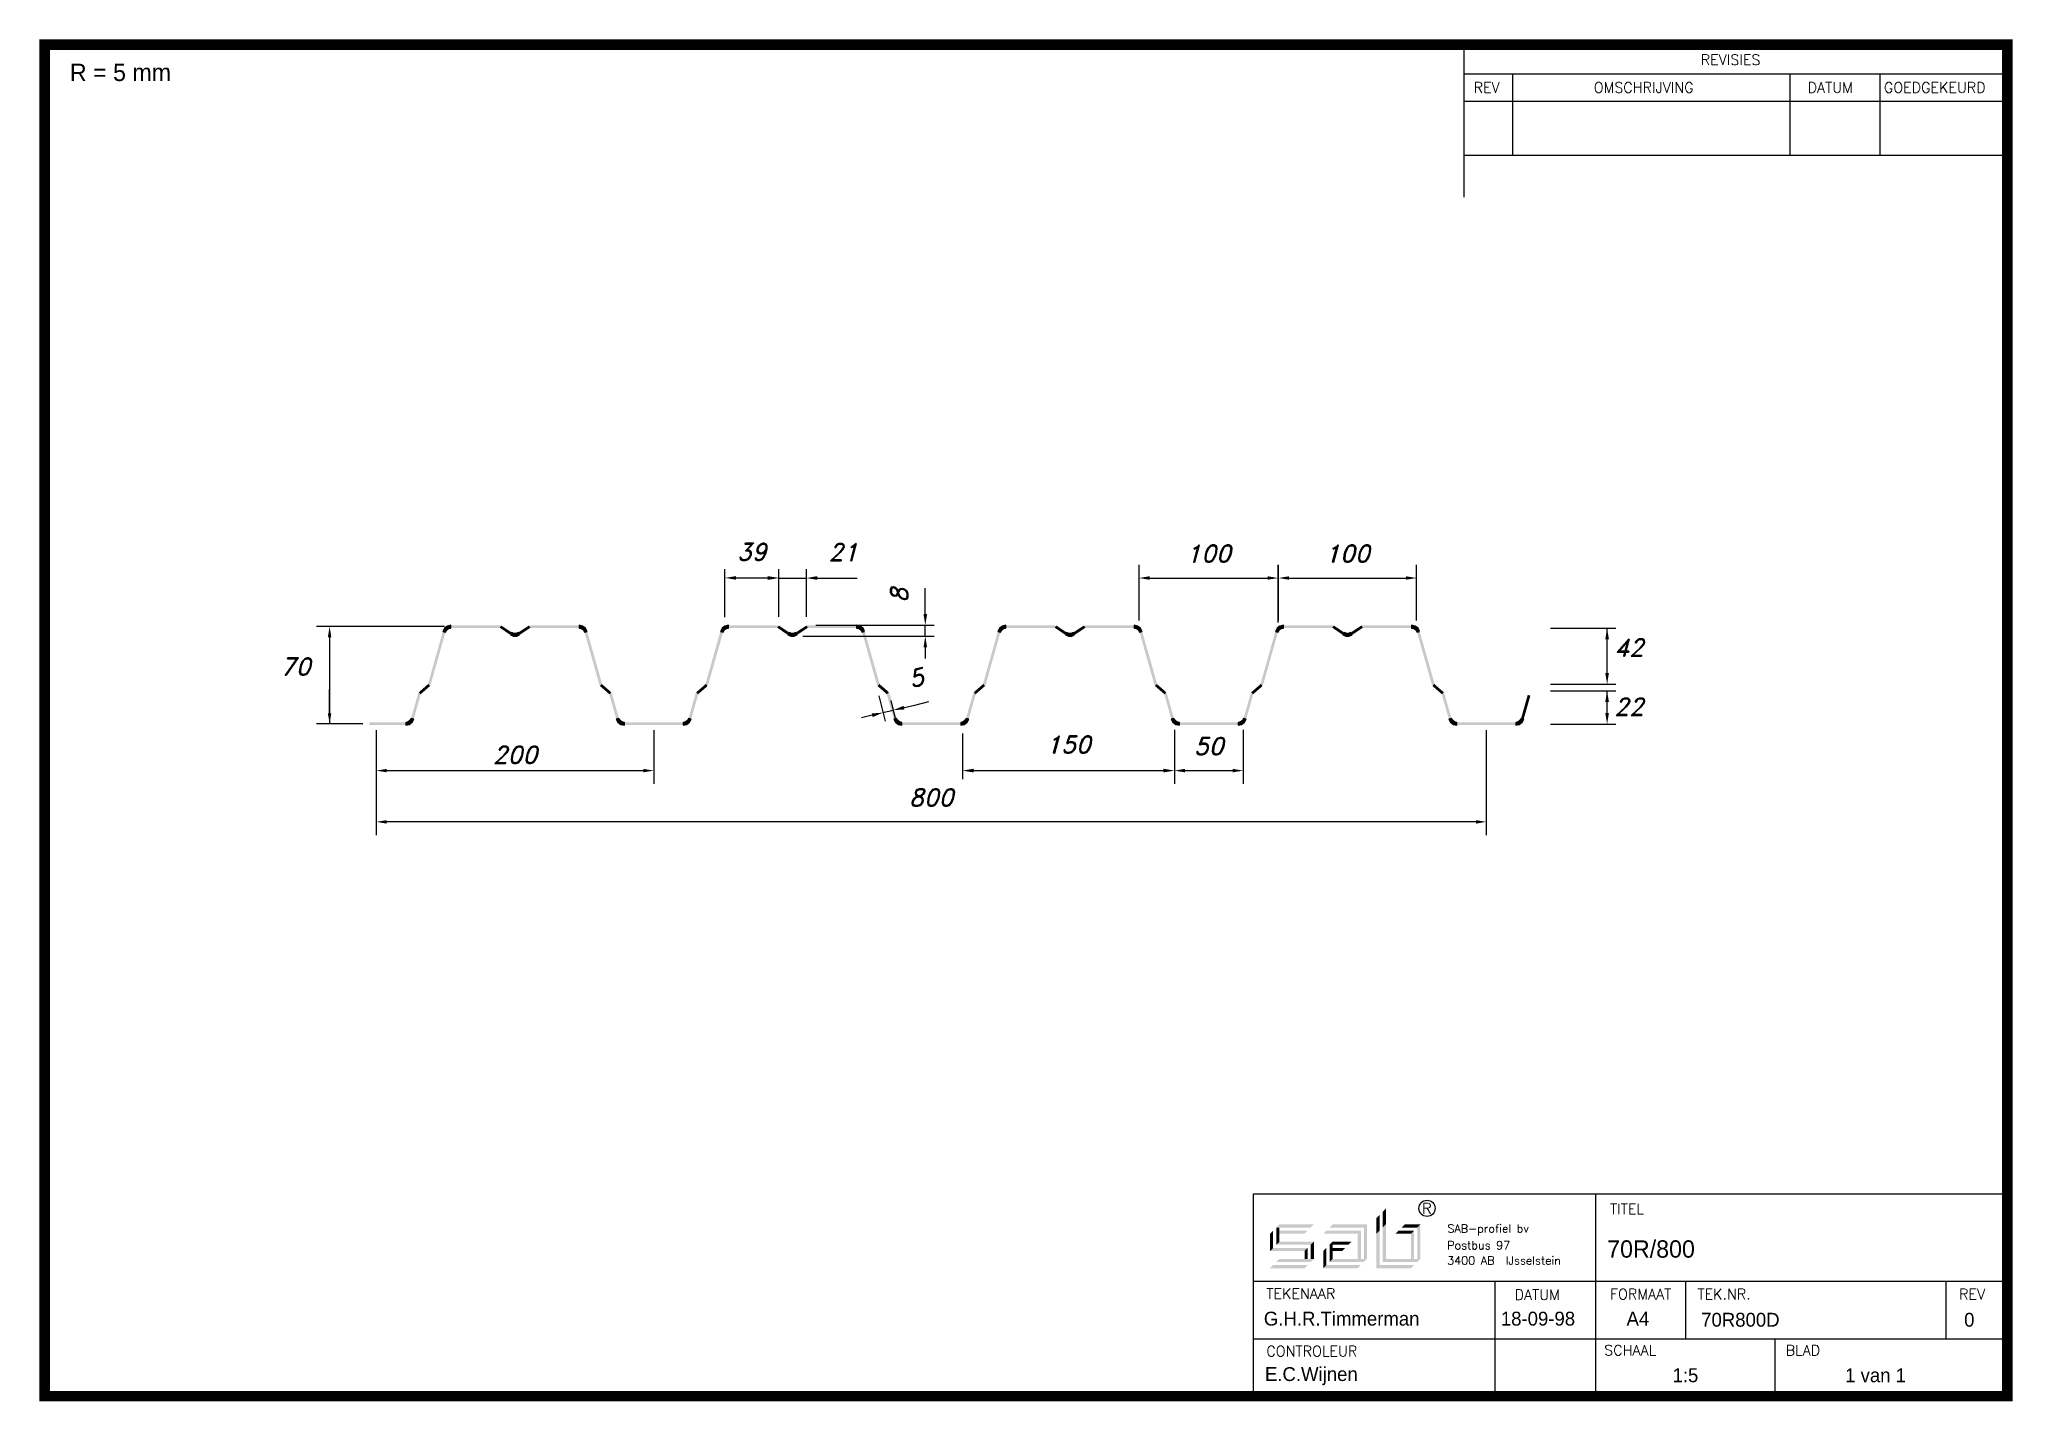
# Model space of a CAD drawing. Extents: x 34 to 1456, y 49 to 1031.
import ezdxf
from ezdxf.enums import TextEntityAlignment as Align

# ---------------------------------------------------------------- set-up
doc = ezdxf.new("R2010")
doc.units = 0
doc.header["$MEASUREMENT"] = 0
doc.layers.get('0').update_dxf_attribs({"linetype": 'CONTINUOUS'})
doc.layers.get('DEFPOINTS').update_dxf_attribs({"linetype": 'CONTINUOUS'})
for name, color, linetype in [('1', 7, 'CONTINUOUS'), ('KADER', 7, 'CONTINUOUS'), ('TEKENING', 7, 'CONTINUOUS')]:
    doc.layers.add(name, color=color, linetype=linetype)
doc.styles.add('ADESK2', font='romans')
doc.styles.add('ROMAND', font='romand')
doc.styles.add('ROMANS', font='romans', dxfattribs={"height": 4})
doc.styles.get("Standard").update_dxf_attribs({"font": 'unvr56w.ttf'})

msp = doc.modelspace()

# ---------------------------------------------------------------- texts
at = {"color": 0, "linetype": 'BYBLOCK', "style": 'ROMAND', "oblique": 15}
for s, p in [('39', (547.2, 655.4)), ('21', (613.1, 655.3)), ('150', (775.4, 516.5))]:
    msp.add_text(s, height=12.5, dxfattribs=at).set_placement(p, align=Align.CENTER)
at = {"color": 7, "linetype": 'CONTINUOUS', "style": 'ROMAND', "oblique": 15}
for s, p in [('100', (876.4, 654.2)), ('100', (976.5, 654.2)), ('42', (1179.3, 586.5)), ('50', (876.5, 515.4)), ('800', (676.5, 478.4))]:
    msp.add_text(s, height=12.5, dxfattribs=at).set_placement(p, align=Align.CENTER)
at = {"color": 0, "linetype": 'BYBLOCK', "style": 'ROMAND', "oblique": 15}
for s, rotation, p in [('8', 90, (659.7, 630.4)), ('5', 13.5254, (667.1, 564.8))]:
    msp.add_text(s, height=12.5, rotation=rotation, dxfattribs=at).set_placement(p, align=Align.CENTER)
at = {"style": 'ROMAND', "oblique": 15}
msp.add_text('70', height=12.5, dxfattribs=at).set_placement((218.5, 572.8), align=Align.CENTER)
at = {"color": 7, "linetype": 'CONTINUOUS', "style": 'ROMAND', "oblique": 15}
msp.add_text('22', height=12.5, dxfattribs=at).set_placement((1179.3, 550.1), align=Align.MIDDLE)
at = {"style": 'ROMAND', "oblique": 15}
msp.add_text('200', height=12.5, dxfattribs=at).set_placement((376.5, 515.4), align=Align.MIDDLE)

# ---------------------------------------------------------------- blocks, each defined once
blk = doc.blocks.new('A$C1F8A05FD')
blk.add_text('R = 5 mm', height=12.5).set_placement((1.8, 5.3))
blk = doc.blocks.new('SABKADER')
for p, q in [((150.23, 42.44), (258.89, 42.44)), ((150.23, 13.24), (150.23, 42.44)), ((199.58, 13.24), (199.58, 42.44)), ((150.23, 29.84), (258.89, 29.84)), ((185, 29.84), (185, 13.24)), ((212.57, 21.54), (212.57, 29.84)), ((250.08, 21.54), (250.08, 29.84)), ((150.23, 21.54), (196.59, 21.54)), ((196.59, 21.54), (258.89, 21.54))]:
    blk.add_line(p, q)
at = {"const_width": 1.5}
blk.add_lwpolyline([(-24.02, 208.07), (-24.02, 13.24), (-6.02, 13.24), (258.89, 13.24), (258.89, 208.07), (-6.02, 208.07)], close=True, dxfattribs=at)
for points in [[(180.56, 208.07), (180.56, 186.08)], [(180.56, 203.85), (258.89, 203.85)], [(187.56, 203.85), (187.56, 192.08)], [(227.56, 203.85), (227.56, 192.08)], [(240.56, 192.08), (240.56, 203.85)], [(258.89, 199.85), (180.56, 199.85)], [(258.89, 192.08), (180.56, 192.08)], [(225.4, 13.24), (225.4, 21.54)]]:
    blk.add_lwpolyline(points)
at = {"layer": 'KADER', "color": 7, "linetype": 'CONTINUOUS'}
for points in [[(168.86, 37.56), (168.86, 39.82), (169.31, 38.01), (169.31, 40.27)], [(168.86, 37.56), (168.86, 39.82), (169.31, 38.01), (169.31, 40.27)], [(152.61, 34.18), (153.06, 34.63), (152.61, 36.66), (153.06, 37.11)], [(152.61, 34.18), (153.06, 34.63), (152.61, 36.66), (153.06, 37.11)], [(153.51, 37.56), (153.97, 38.01), (158.48, 37.56), (158.93, 38.01)], [(153.51, 37.56), (153.97, 38.01), (158.48, 37.56), (158.93, 38.01)], [(153.51, 37.56), (153.97, 38.01), (158.48, 37.56), (158.93, 38.01)], [(153.51, 37.56), (153.97, 38.01), (158.48, 37.56), (158.93, 38.01)], [(153.51, 37.56), (153.97, 37.56), (153.51, 35.08), (153.97, 35.53)], [(153.51, 37.56), (153.97, 37.56), (153.51, 35.08), (153.97, 35.53)], [(153.97, 37.11), (158.03, 37.11), (153.97, 36.66), (157.58, 36.66)], [(153.97, 37.11), (158.03, 37.11), (153.97, 36.66), (157.58, 36.66)], [(160.28, 36.66), (160.73, 37.11), (165.25, 36.66), (165.7, 37.11)], [(160.28, 36.66), (160.73, 37.11), (165.25, 36.66), (165.7, 37.11)], [(161.19, 37.56), (161.64, 38.01), (166.15, 37.56), (166.6, 38.01)], [(161.19, 37.56), (161.64, 38.01), (166.15, 37.56), (166.6, 38.01)], [(165.7, 37.11), (165.7, 33.05), (165.25, 36.66), (165.25, 33.05)], [(165.7, 37.11), (165.7, 33.05), (165.25, 36.66), (165.25, 33.05)], [(166.6, 38.01), (166.6, 33.05), (166.15, 37.56), (166.15, 33.05)], [(166.6, 38.01), (166.6, 33.05), (166.15, 37.56), (166.15, 33.05)], [(167.95, 36.66), (167.95, 38.92), (168.4, 37.11), (168.4, 39.37)], [(167.95, 36.66), (167.95, 38.92), (168.4, 37.11), (168.4, 39.37)], [(167.95, 31.7), (168.4, 32.15), (167.95, 36.66), (168.4, 37.11)], [(167.95, 31.7), (168.4, 32.15), (167.95, 36.66), (168.4, 37.11)], [(168.86, 32.6), (169.31, 33.05), (168.86, 37.56), (169.31, 38.01)], [(168.86, 32.6), (169.31, 33.05), (168.86, 37.56), (169.31, 38.01)], [(173.37, 37.11), (171.11, 37.11), (172.92, 36.66), (170.66, 36.66)], [(173.37, 37.11), (171.11, 37.11), (172.92, 36.66), (170.66, 36.66)], [(174.27, 38.01), (172.01, 38.01), (173.82, 37.56), (171.56, 37.56)], [(174.27, 38.01), (172.01, 38.01), (173.82, 37.56), (171.56, 37.56)], [(173.37, 37.11), (173.37, 33.05), (172.92, 36.66), (172.92, 33.05)], [(173.37, 37.11), (173.37, 33.05), (172.92, 36.66), (172.92, 33.05)], [(174.27, 38.01), (174.27, 33.05), (173.82, 37.56), (173.82, 33.05)], [(174.27, 38.01), (174.27, 33.05), (173.82, 37.56), (173.82, 33.05)], [(152.61, 34.18), (153.06, 34.63), (157.58, 34.18), (158.03, 34.63)], [(152.61, 34.18), (153.06, 34.63), (157.58, 34.18), (158.03, 34.63)], [(153.51, 35.08), (153.97, 35.53), (158.48, 35.08), (158.93, 35.53)], [(153.51, 35.08), (153.97, 35.53), (158.48, 35.08), (158.93, 35.53)], [(157.58, 34.18), (158.03, 34.63), (157.58, 33.05), (158.03, 33.05)], [(157.58, 34.18), (158.03, 34.63), (157.58, 33.05), (158.03, 33.05)], [(158.93, 35.53), (158.48, 35.08), (158.93, 33.05), (158.48, 33.05)], [(158.93, 35.53), (158.48, 35.08), (158.93, 33.05), (158.48, 33.05)], [(160.28, 31.7), (160.28, 34.18), (160.73, 32.15), (160.73, 34.63)], [(160.28, 31.7), (160.28, 34.18), (160.73, 32.15), (160.73, 34.63)], [(161.64, 33.05), (161.64, 35.53), (161.19, 32.6), (161.19, 35.08)], [(161.64, 33.05), (161.64, 35.53), (161.19, 32.6), (161.19, 35.08)], [(161.64, 35.53), (164.34, 35.53), (161.64, 35.08), (163.89, 35.08)], [(161.64, 35.53), (164.34, 35.53), (161.64, 35.08), (163.89, 35.08)], [(161.64, 34.63), (163.44, 34.63), (161.64, 34.18), (162.99, 34.18)], [(161.64, 34.63), (163.44, 34.63), (161.64, 34.18), (162.99, 34.18)], [(152.61, 31.7), (153.06, 32.15), (157.58, 31.7), (158.03, 32.15)], [(152.61, 31.7), (153.06, 32.15), (157.58, 31.7), (158.03, 32.15)], [(153.51, 32.6), (153.97, 33.05), (158.48, 32.6), (158.93, 33.05)], [(153.51, 32.6), (153.97, 33.05), (158.48, 32.6), (158.93, 33.05)], [(160.28, 31.7), (160.73, 32.15), (165.25, 31.7), (165.7, 32.15)], [(160.28, 31.7), (160.73, 32.15), (165.25, 31.7), (165.7, 32.15)], [(161.19, 32.6), (161.64, 33.05), (166.15, 32.6), (166.6, 33.05)], [(161.19, 32.6), (161.64, 33.05), (166.15, 32.6), (166.6, 33.05)], [(167.95, 31.7), (168.4, 32.15), (172.92, 31.7), (173.37, 32.15)], [(167.95, 31.7), (168.4, 32.15), (172.92, 31.7), (173.37, 32.15)], [(169.31, 33.05), (174.27, 33.05), (168.86, 32.6), (173.82, 32.6)], [(169.31, 33.05), (174.27, 33.05), (168.86, 32.6), (173.82, 32.6)]]:
    blk.add_solid(points, dxfattribs=at)
at = {"layer": 'TEKENING', "linetype": 'CONTINUOUS'}
blk.add_circle((175.24, 40.33), 1.16, dxfattribs=at)
blk.add_circle((175.24, 40.33), 1.16, dxfattribs=at)
at = {"style": 'ADESK2'}
for s, height, p in [('REVISIES', 1.507, (214.7, 205.14)), ('REV', 1.507, (181.97, 201.14)), ('OMSCHRIJVING', 1.5069, (199.27, 201.14)), ('DATUM', 1.507, (230.1, 201.14)), ('GOEDGEKEURD', 1.5069, (241.1, 201.14)), ('TITEL', 1.507, (201.61, 39.47)), ('TEKENAAR', 1.507, (152.08, 27.29)), ('DATUM', 1.507, (187.86, 27.14)), ('FORMAAT', 1.507, (201.61, 27.2)), ('TEK.NR.', 1.507, (214.22, 27.2)), ('REV', 1.507, (251.94, 27.2)), ('CONTROLEUR', 1.507, (152.08, 18.99)), ('SCHAAL', 1.507, (200.79, 19.12)), ('BLAD', 1.507, (226.94, 19.12))]:
    blk.add_text(s, height=height, dxfattribs=at).set_placement(p)
at = {"linetype": 'CONTINUOUS'}
for s, height, style, p in [('R', 1.54, 'ROMAND', (174.54, 39.55)), ('R', 1.54, 'ROMAND', (174.54, 39.55)), ('SAB-profiel bv', 1.1764, 'ROMAND', (178.18, 36.83)), ('SAB-profiel bv', 1.1764, 'ROMAND', (178.18, 36.83)), ('Postbus 97', 1.176, 'ROMANS', (178.15, 34.42)), ('Postbus 97', 1.176, 'ROMANS', (178.15, 34.42)), ('3400 AB  IJsselstein', 1.1764, 'ROMANS', (178.15, 32.22)), ('3400 AB  IJsselstein', 1.1764, 'ROMANS', (178.15, 32.22))]:
    blk.add_text(s, height=height, dxfattribs=dict(at, style=style)).set_placement(p)
for tag, p, height in [('TITEL', (201.21, 33.22), 2.5), ('DATUM', (185.88, 23.43), 2), ('TEK.NR.', (214.76, 23.27), 2)]:
    blk.add_attdef(tag, p, '', height=height)
at = {"flags": 8}
for tag, p in [('TEKENAAR', (151.72, 23.43)), ('FORMAAT', (204, 23.43)), ('REV', (252.66, 23.27)), ('CONTROLEUR', (151.88, 15.44)), ('SCHAAL', (210.63, 15.27)), ('BLAD', (235.51, 15.27))]:
    blk.add_attdef(tag, p, '', height=2, dxfattribs=at)

# ---------------------------------------------------------------- linework, layer by layer
at = {"color": 0, "linetype": 'BYBLOCK'}
for p, q in [((527.8, 614.5), (527.8, 649.1)), ((535.8, 642.9), (558.6, 642.9)), ((558.6, 642.8), (550.6, 642.8)), ((566.6, 614.9), (566.6, 649.1)), ((566.6, 614.9), (566.6, 649.1)), ((566.6, 642.8), (586.5, 642.8)), ((586.5, 614.9), (586.5, 649.1)), ((594.5, 642.8), (602.5, 642.8)), ((602.5, 642.8), (623.1, 642.8)), ((672.2, 624.8), (672.2, 635.4)), ((672.2, 616.8), (672.2, 624.8)), ((583.9, 600.9), (678.5, 600.9)), ((593.3, 608.8), (678.5, 608.8)), ((672.2, 600.9), (672.2, 608.8)), ((672.2, 592.9), (672.2, 584.9)), ((638.8, 557.8), (643.2, 539.7)), ((634, 543.9), (626.2, 542.1)), ((641.7, 545.8), (649.1, 547.6)), ((647.4, 554.5), (650.5, 541.5)), ((656.9, 549.4), (664.6, 551.3)), ((664.6, 551.3), (674.8, 553.8)), ((699, 530.8), (699, 497.8)), ((851.8, 531.9), (851.8, 497.8)), ((707, 504), (843.8, 504))]:
    msp.add_line(p, q, dxfattribs=at)
at = {"color": 7, "linetype": 'CONTINUOUS'}
for p, q in [((826.3, 612.2), (826.3, 652.3)), ((833.8, 642.8), (918.9, 642.8)), ((926.5, 610.8), (926.5, 652.3)), ((926.8, 612.2), (926.8, 652.3)), ((934.3, 642.8), (1018.7, 642.8)), ((1026.3, 612.2), (1026.3, 652.3)), ((1122.7, 606.7), (1169.9, 606.7)), ((1163.6, 574.3), (1163.6, 606.7)), ((1122.7, 566.3), (1169.9, 566.3)), ((1122.7, 561.5), (1169.9, 561.5)), ((1163.6, 545.6), (1163.6, 561.5)), ((851.8, 533.4), (851.8, 494.6)), ((901.3, 533.4), (901.3, 494.6)), ((1076.5, 533.1), (1076.5, 457.6)), ((1122.7, 537.6), (1169.9, 537.6)), ((859.3, 504), (893.7, 504)), ((1069, 467.1), (284.1, 467.1))]:
    msp.add_line(p, q, dxfattribs=at)
for p, q in [((325.6, 607.8), (233.4, 607.8)), ((242.9, 600.2), (242.9, 537.8)), ((242.9, 545.3), (242.9, 562.4)), ((266.8, 537.8), (233.4, 537.8)), ((276.5, 533.1), (276.5, 494.6)), ((276.5, 528.3), (276.5, 457.6)), ((476.5, 533.1), (476.5, 494.6)), ((284.1, 504), (469, 504))]:
    msp.add_line(p, q)
for p in [(1163.6, 566.3), (1163.6, 537.6)]:
    msp.add_point(p, dxfattribs=at)
at = {"color": 0, "linetype": 'BYBLOCK'}
for points in [[(535.8, 644.2), (535.8, 641.6), (527.8, 642.9)], [(558.6, 644.2), (558.6, 641.5), (566.6, 642.8)], [(558.6, 644.2), (558.6, 641.6), (566.6, 642.9)], [(594.5, 644.2), (594.5, 641.5), (586.5, 642.8)], [(670.9, 616.8), (673.5, 616.8), (672.2, 608.8)], [(670.9, 592.9), (673.5, 592.9), (672.2, 600.9)], [(633.6, 545.2), (634.3, 542.6), (641.7, 545.8)], [(656.5, 550.7), (657.2, 548.1), (649.1, 547.6)], [(707, 505.4), (707, 502.7), (699, 504)], [(843.8, 505.4), (843.8, 502.7), (851.8, 504)]]:
    msp.add_solid(points, dxfattribs=at)
at = {"color": 7, "linetype": 'CONTINUOUS'}
for points in [[(833.8, 644.1), (833.8, 641.6), (826.3, 642.8)], [(918.9, 644.1), (918.9, 641.6), (926.5, 642.8)], [(934.3, 644.1), (934.3, 641.6), (926.8, 642.8)], [(1018.7, 644.1), (1018.7, 641.6), (1026.3, 642.8)], [(713.7, 566.1), (724.5, 604.4), (715.6, 565.5), (726.4, 603.9)], [(724.5, 604.4), (726.4, 603.9), (725.7, 606.7), (727.3, 605.4)], [(727.3, 605.4), (725.7, 606.7), (728.6, 606.4), (727.8, 608.2)], [(725.7, 606.7), (727.3, 605.4), (727.3, 605.4), (725.7, 606.7)], [(727.8, 608.2), (728.6, 606.4), (730.3, 608.8), (730.3, 606.8)], [(728.6, 606.4), (727.8, 608.2), (727.8, 608.2), (728.6, 606.4)], [(730.3, 608.8), (766, 608.8), (730.3, 606.8), (766, 606.8)], [(766.6, 608.6), (774.3, 603.5), (765.5, 607), (773.2, 601.8)], [(773.2, 601.8), (774.3, 603.5), (775.3, 600.9), (775.7, 602.9)], [(775.7, 602.9), (775.3, 600.9), (777.3, 602.9), (777.7, 600.9)], [(775.3, 600.9), (775.7, 602.9), (775.7, 602.9), (775.3, 600.9)], [(777.3, 602.9), (777.7, 600.9), (778.7, 603.5), (779.8, 601.8)], [(777.3, 602.9), (777.7, 600.9), (777.3, 602.9), (777.7, 600.9)], [(787.6, 607), (779.8, 601.8), (786.5, 608.6), (778.7, 603.5)], [(822.7, 606.8), (787, 606.8), (822.7, 608.8), (787, 608.8)], [(822.7, 608.8), (822.7, 606.8), (825.2, 608.2), (824.4, 606.4)], [(824.4, 606.4), (825.2, 608.2), (825.8, 605.4), (827.3, 606.7)], [(825.2, 608.2), (824.4, 606.4), (824.4, 606.4), (825.2, 608.2)], [(825.8, 605.4), (827.3, 606.7), (825.8, 605.4), (827.3, 606.7)], [(825.8, 605.4), (827.3, 606.7), (826.6, 603.9), (828.5, 604.4)], [(837.4, 565.5), (826.6, 603.9), (839.4, 566.1), (828.5, 604.4)], [(913.7, 566.1), (924.5, 604.4), (915.6, 565.5), (926.4, 603.9)], [(924.5, 604.4), (926.4, 603.9), (925.7, 606.7), (927.3, 605.4)], [(927.3, 605.4), (925.7, 606.7), (928.6, 606.4), (927.8, 608.2)], [(925.7, 606.7), (927.3, 605.4), (927.3, 605.4), (925.7, 606.7)], [(927.8, 608.2), (928.6, 606.4), (930.3, 608.8), (930.3, 606.8)], [(928.6, 606.4), (927.8, 608.2), (927.8, 608.2), (928.6, 606.4)], [(930.3, 608.8), (966, 608.8), (930.3, 606.8), (966, 606.8)], [(966.6, 608.6), (974.3, 603.5), (965.5, 607), (973.2, 601.8)], [(973.2, 601.8), (974.3, 603.5), (975.3, 600.9), (975.7, 602.9)], [(975.3, 600.9), (975.7, 602.9), (975.7, 602.9), (975.3, 600.9)], [(975.7, 602.9), (975.3, 600.9), (977.3, 602.9), (977.7, 600.9)], [(977.3, 602.9), (977.7, 600.9), (978.7, 603.5), (979.8, 601.8)], [(977.3, 602.9), (977.7, 600.9), (977.3, 602.9), (977.7, 600.9)], [(987.6, 607), (979.8, 601.8), (986.5, 608.6), (978.7, 603.5)], [(1022.7, 606.8), (987, 606.8), (1022.7, 608.8), (987, 608.8)], [(1022.7, 608.8), (1022.7, 606.8), (1025.2, 608.2), (1024.4, 606.4)], [(1024.4, 606.4), (1025.2, 608.2), (1025.8, 605.4), (1027.3, 606.7)], [(1025.2, 608.2), (1024.4, 606.4), (1024.4, 606.4), (1025.2, 608.2)], [(1025.8, 605.4), (1027.3, 606.7), (1026.6, 603.9), (1028.5, 604.4)], [(1025.8, 605.4), (1027.3, 606.7), (1025.8, 605.4), (1027.3, 606.7)], [(1037.4, 565.5), (1026.6, 603.9), (1039.4, 566.1), (1028.5, 604.4)], [(1162.3, 598.7), (1164.9, 598.7), (1163.6, 606.7)], [(1162.3, 574.3), (1164.9, 574.3), (1163.6, 566.3)], [(649.5, 541.2), (644.3, 559.5), (651.5, 541.7), (646.3, 560.1)], [(701.6, 541.7), (706.8, 560.1), (703.5, 541.2), (708.7, 559.5)], [(707.1, 560.5), (714, 566.5), (708.4, 559), (715.3, 565)], [(844.6, 559), (837.7, 565), (845.9, 560.5), (839, 566.5)], [(849.5, 541.2), (844.3, 559.5), (851.4, 541.7), (846.2, 560.1)], [(901.6, 541.7), (906.8, 560.1), (903.5, 541.2), (908.7, 559.5)], [(907.1, 560.5), (914, 566.5), (908.4, 559), (915.3, 565)], [(1044.6, 559), (1037.7, 565), (1045.9, 560.5), (1039, 566.5)], [(1049.5, 541.2), (1044.3, 559.5), (1051.4, 541.7), (1046.2, 560.1)], [(1101.6, 541.7), (1106.4, 558.6), (1103.5, 541.2), (1108.3, 558.1)], [(1162.3, 553.5), (1164.9, 553.5), (1163.6, 561.5)], [(649.5, 541.2), (651.5, 541.7), (650.7, 538.9), (652.3, 540.2)], [(700.8, 540.2), (702.3, 538.9), (701.6, 541.7), (703.5, 541.2)], [(849.5, 541.2), (851.4, 541.7), (850.7, 538.9), (852.3, 540.2)], [(900.8, 540.2), (902.3, 538.9), (901.6, 541.7), (903.5, 541.2)], [(1049.5, 541.2), (1051.4, 541.7), (1050.7, 538.9), (1052.3, 540.2)], [(1100.8, 540.2), (1102.3, 538.9), (1101.6, 541.7), (1103.5, 541.2)], [(1162.3, 545.6), (1164.9, 545.6), (1163.6, 537.6)], [(652.3, 540.2), (650.7, 538.9), (653.6, 539.1), (652.8, 537.3)], [(650.7, 538.9), (652.3, 540.2), (652.3, 540.2), (650.7, 538.9)], [(652.8, 537.3), (653.6, 539.1), (655.3, 536.8), (655.3, 538.8)], [(653.6, 539.1), (652.8, 537.3), (652.8, 537.3), (653.6, 539.1)], [(655.3, 538.8), (676.5, 538.8), (655.3, 536.8), (676.5, 536.8)], [(676.5, 538.8), (697.7, 538.8), (676.5, 536.8), (697.7, 536.8)], [(697.7, 538.8), (697.7, 536.8), (699.4, 539.1), (700.2, 537.3)], [(699.4, 539.1), (700.2, 537.3), (700.8, 540.2), (702.3, 538.9)], [(699.4, 539.1), (700.2, 537.3), (699.4, 539.1), (700.2, 537.3)], [(700.8, 540.2), (702.3, 538.9), (700.8, 540.2), (702.3, 538.9)], [(852.3, 540.2), (850.7, 538.9), (853.6, 539.1), (852.8, 537.3)], [(850.7, 538.9), (852.3, 540.2), (852.3, 540.2), (850.7, 538.9)], [(852.8, 537.3), (853.6, 539.1), (855.3, 536.8), (855.3, 538.8)], [(853.6, 539.1), (852.8, 537.3), (852.8, 537.3), (853.6, 539.1)], [(855.3, 538.8), (876.5, 538.8), (855.3, 536.8), (876.5, 536.8)], [(876.5, 538.8), (897.7, 538.8), (876.5, 536.8), (897.7, 536.8)], [(897.7, 538.8), (897.7, 536.8), (899.4, 539.1), (900.2, 537.3)], [(899.4, 539.1), (900.2, 537.3), (900.8, 540.2), (902.3, 538.9)], [(899.4, 539.1), (900.2, 537.3), (899.4, 539.1), (900.2, 537.3)], [(900.8, 540.2), (902.3, 538.9), (900.8, 540.2), (902.3, 538.9)], [(1052.3, 540.2), (1050.7, 538.9), (1053.6, 539.1), (1052.8, 537.3)], [(1050.7, 538.9), (1052.3, 540.2), (1052.3, 540.2), (1050.7, 538.9)], [(1052.8, 537.3), (1053.6, 539.1), (1055.3, 536.8), (1055.3, 538.8)], [(1053.6, 539.1), (1052.8, 537.3), (1052.8, 537.3), (1053.6, 539.1)], [(1055.3, 538.8), (1076.5, 538.8), (1055.3, 536.8), (1076.5, 536.8)], [(1076.5, 538.8), (1097.7, 538.8), (1076.5, 536.8), (1097.7, 536.8)], [(1097.7, 538.8), (1097.7, 536.8), (1099.4, 539.2), (1100.2, 537.3)], [(1099.4, 539.2), (1100.2, 537.3), (1100.8, 540.2), (1102.3, 538.9)], [(1099.4, 539.2), (1100.2, 537.3), (1099.4, 539.2), (1100.2, 537.3)], [(1100.8, 540.2), (1102.3, 538.9), (1100.8, 540.2), (1102.3, 538.9)], [(859.3, 505.3), (859.3, 502.8), (851.8, 504)], [(893.7, 505.3), (893.7, 502.8), (901.3, 504)], [(1069, 468.3), (1069, 465.8), (1076.5, 467.1)]]:
    msp.add_solid(points, dxfattribs=at)
for points in [[(241.6, 600.2), (244.1, 600.2), (242.9, 607.8)], [(324.5, 604.4), (326.4, 603.9), (325.7, 606.7), (327.3, 605.4)], [(327.3, 605.4), (325.7, 606.7), (328.6, 606.4), (327.8, 608.2)], [(325.7, 606.7), (327.3, 605.4), (327.3, 605.4), (325.7, 606.7)], [(327.8, 608.2), (328.6, 606.4), (330.3, 608.8), (330.3, 606.8)], [(328.6, 606.4), (327.8, 608.2), (327.8, 608.2), (328.6, 606.4)], [(373.2, 601.8), (374.3, 603.5), (375.3, 600.9), (375.7, 602.9)], [(375.3, 600.9), (375.7, 602.9), (375.7, 602.9), (375.3, 600.9)], [(375.7, 602.9), (375.3, 600.9), (377.3, 602.9), (377.7, 600.9)], [(377.3, 602.9), (377.7, 600.9), (378.7, 603.5), (379.8, 601.8)], [(377.3, 602.9), (377.7, 600.9), (377.3, 602.9), (377.7, 600.9)], [(422.7, 608.8), (422.7, 606.8), (425.2, 608.2), (424.4, 606.4)], [(425.2, 608.2), (424.4, 606.4), (424.4, 606.4), (425.2, 608.2)], [(424.4, 606.4), (425.2, 608.2), (425.8, 605.4), (427.3, 606.7)], [(425.8, 605.4), (427.3, 606.7), (425.8, 605.4), (427.3, 606.7)], [(425.8, 605.4), (427.3, 606.7), (426.6, 603.9), (428.5, 604.4)], [(524.5, 604.4), (526.5, 603.9), (525.7, 606.7), (527.3, 605.4)], [(527.3, 605.4), (525.7, 606.7), (528.6, 606.4), (527.8, 608.2)], [(525.7, 606.7), (527.3, 605.4), (527.3, 605.4), (525.7, 606.7)], [(527.8, 608.2), (528.6, 606.4), (530.3, 608.8), (530.3, 606.8)], [(528.6, 606.4), (527.8, 608.2), (527.8, 608.2), (528.6, 606.4)], [(573.2, 601.8), (574.3, 603.5), (575.4, 600.9), (575.7, 602.9)], [(575.4, 600.9), (575.7, 602.9), (575.7, 602.9), (575.4, 600.9)], [(575.7, 602.9), (575.4, 600.9), (577.3, 602.9), (577.7, 600.9)], [(577.3, 602.9), (577.7, 600.9), (578.7, 603.5), (579.8, 601.8)], [(577.3, 602.9), (577.7, 600.9), (577.3, 602.9), (577.7, 600.9)], [(622.7, 608.8), (622.7, 606.8), (625.2, 608.2), (624.4, 606.4)], [(624.4, 606.4), (625.2, 608.2), (625.8, 605.4), (627.3, 606.7)], [(625.2, 608.2), (624.4, 606.4), (624.4, 606.4), (625.2, 608.2)], [(625.8, 605.4), (627.3, 606.7), (626.6, 603.9), (628.5, 604.4)], [(625.8, 605.4), (627.3, 606.7), (625.8, 605.4), (627.3, 606.7)], [(241.6, 545.3), (244.1, 545.3), (242.9, 537.8)], [(300.8, 540.2), (302.3, 538.9), (301.6, 541.7), (303.5, 541.2)], [(449.5, 541.2), (451.4, 541.7), (450.7, 538.9), (452.3, 540.2)], [(500.8, 540.2), (502.3, 538.9), (501.6, 541.7), (503.5, 541.2)], [(297.7, 538.8), (297.7, 536.8), (299.4, 539.1), (300.2, 537.3)], [(299.4, 539.1), (300.2, 537.3), (300.8, 540.2), (302.3, 538.9)], [(299.4, 539.1), (300.2, 537.3), (299.4, 539.1), (300.2, 537.3)], [(300.8, 540.2), (302.3, 538.9), (300.8, 540.2), (302.3, 538.9)], [(450.7, 538.9), (452.3, 540.2), (452.3, 540.2), (450.7, 538.9)], [(452.3, 540.2), (450.7, 538.9), (453.6, 539.1), (452.8, 537.3)], [(453.6, 539.1), (452.8, 537.3), (452.8, 537.3), (453.6, 539.1)], [(452.8, 537.3), (453.6, 539.1), (455.3, 536.8), (455.3, 538.8)], [(497.7, 538.8), (497.7, 536.8), (499.4, 539.1), (500.2, 537.3)], [(499.4, 539.1), (500.2, 537.3), (500.8, 540.2), (502.3, 538.9)], [(499.4, 539.1), (500.2, 537.3), (499.4, 539.1), (500.2, 537.3)], [(500.8, 540.2), (502.3, 538.9), (500.8, 540.2), (502.3, 538.9)], [(284.1, 505.3), (284.1, 502.8), (276.5, 504)], [(469, 505.3), (469, 502.8), (476.5, 504)], [(284.1, 468.3), (284.1, 465.8), (276.5, 467.1)]]:
    msp.add_solid(points)
for points in [[(727.3, 605.4), (725.7, 606.7), (724.5, 604.4), (726.4, 603.9)], [(728.6, 606.4), (727.8, 608.2), (725.7, 606.7), (727.3, 605.4)], [(730.3, 606.8), (730.3, 608.8), (727.8, 608.2), (728.6, 606.4)], [(774.3, 603.5), (773.2, 601.8), (775.3, 600.9), (775.7, 602.9)], [(775.7, 602.9), (775.3, 600.9), (777.7, 600.9), (777.3, 602.9)], [(777.3, 602.9), (777.7, 600.9), (779.8, 601.8), (778.7, 603.5)], [(824.4, 606.4), (825.2, 608.2), (822.7, 608.8), (822.7, 606.8)], [(825.8, 605.4), (827.3, 606.7), (825.2, 608.2), (824.4, 606.4)], [(826.6, 603.9), (828.5, 604.4), (827.3, 606.7), (825.8, 605.4)], [(927.3, 605.4), (925.7, 606.7), (924.5, 604.4), (926.4, 603.9)], [(928.6, 606.4), (927.8, 608.2), (925.7, 606.7), (927.3, 605.4)], [(930.3, 606.8), (930.3, 608.8), (927.8, 608.2), (928.6, 606.4)], [(974.3, 603.5), (973.2, 601.8), (975.3, 600.9), (975.7, 602.9)], [(975.7, 602.9), (975.3, 600.9), (977.7, 600.9), (977.3, 602.9)], [(977.3, 602.9), (977.7, 600.9), (979.8, 601.8), (978.7, 603.5)], [(1024.4, 606.4), (1025.2, 608.2), (1022.7, 608.8), (1022.7, 606.8)], [(1025.8, 605.4), (1027.3, 606.7), (1025.2, 608.2), (1024.4, 606.4)], [(1026.6, 603.9), (1028.5, 604.4), (1027.3, 606.7), (1025.8, 605.4)], [(651.5, 541.7), (649.5, 541.2), (650.7, 538.9), (652.3, 540.2)], [(700.8, 540.2), (702.3, 538.9), (703.5, 541.2), (701.6, 541.7)], [(851.4, 541.7), (849.5, 541.2), (850.7, 538.9), (852.3, 540.2)], [(900.8, 540.2), (902.3, 538.9), (903.5, 541.2), (901.6, 541.7)], [(1051.4, 541.7), (1049.5, 541.2), (1050.7, 538.9), (1052.3, 540.2)], [(1100.8, 540.2), (1102.3, 538.9), (1103.5, 541.2), (1101.6, 541.7)], [(652.3, 540.2), (650.7, 538.9), (652.8, 537.3), (653.6, 539.1)], [(653.6, 539.1), (652.8, 537.3), (655.3, 536.8), (655.3, 538.8)], [(697.7, 538.8), (697.7, 536.8), (700.2, 537.3), (699.4, 539.1)], [(699.4, 539.1), (700.2, 537.3), (702.3, 538.9), (700.8, 540.2)], [(852.3, 540.2), (850.7, 538.9), (852.8, 537.3), (853.6, 539.1)], [(853.6, 539.1), (852.8, 537.3), (855.3, 536.8), (855.3, 538.8)], [(897.7, 538.8), (897.7, 536.8), (900.2, 537.3), (899.4, 539.1)], [(899.4, 539.1), (900.2, 537.3), (902.3, 538.9), (900.8, 540.2)], [(1052.3, 540.2), (1050.7, 538.9), (1052.8, 537.3), (1053.6, 539.1)], [(1053.6, 539.1), (1052.8, 537.3), (1055.3, 536.8), (1055.3, 538.8)], [(1097.7, 538.8), (1097.7, 536.8), (1100.2, 537.3), (1099.4, 539.2)], [(1099.4, 539.2), (1100.2, 537.3), (1102.3, 538.9), (1100.8, 540.2)]]:
    msp.add_3dface(points, dxfattribs=at)
at = {"layer": '1', "color": 7, "linetype": 'CONTINUOUS'}
for points in [[(313.7, 566.1), (324.5, 604.4), (315.6, 565.5), (326.4, 603.9)], [(330.3, 608.8), (366, 608.8), (330.3, 606.8), (366, 606.8)], [(366.6, 608.6), (374.3, 603.5), (365.5, 607), (373.2, 601.8)], [(387.6, 607), (379.8, 601.8), (386.5, 608.6), (378.7, 603.5)], [(422.7, 606.8), (387, 606.8), (422.7, 608.8), (387, 608.8)], [(437.4, 565.5), (426.6, 603.9), (439.4, 566.1), (428.5, 604.4)], [(513.7, 566.1), (524.5, 604.4), (515.6, 565.5), (526.5, 603.9)], [(530.3, 608.8), (566, 608.8), (530.3, 606.8), (566, 606.8)], [(566.6, 608.6), (574.3, 603.5), (565.5, 607), (573.2, 601.8)], [(587.6, 607), (579.8, 601.8), (586.5, 608.6), (578.7, 603.5)], [(622.7, 606.8), (587, 606.8), (622.7, 608.8), (587, 608.8)], [(637.4, 565.5), (626.6, 603.9), (639.4, 566.1), (628.5, 604.4)], [(301.6, 541.7), (306.8, 560.1), (303.5, 541.2), (308.7, 559.5)], [(307.1, 560.5), (314, 566.5), (308.4, 559), (315.3, 565)], [(444.6, 559), (437.7, 565), (445.9, 560.5), (439, 566.5)], [(449.5, 541.2), (444.3, 559.5), (451.4, 541.7), (446.2, 560.1)], [(501.6, 541.7), (506.8, 560.1), (503.5, 541.2), (508.7, 559.5)], [(507.1, 560.5), (514, 566.5), (508.4, 559), (515.3, 565)], [(644.6, 559), (637.7, 565), (646, 560.5), (639.1, 566.5)], [(297.7, 536.8), (271.5, 536.8), (297.7, 538.8), (271.5, 538.8)], [(455.3, 538.8), (476.5, 538.8), (455.3, 536.8), (476.5, 536.8)], [(476.5, 538.8), (497.7, 538.8), (476.5, 536.8), (497.7, 536.8)]]:
    msp.add_solid(points, dxfattribs=at)
for points in [[(327.3, 605.4), (325.7, 606.7), (324.5, 604.4), (326.4, 603.9)], [(328.6, 606.4), (327.8, 608.2), (325.7, 606.7), (327.3, 605.4)], [(330.3, 606.8), (330.3, 608.8), (327.8, 608.2), (328.6, 606.4)], [(374.3, 603.5), (373.2, 601.8), (375.3, 600.9), (375.7, 602.9)], [(375.7, 602.9), (375.3, 600.9), (377.7, 600.9), (377.3, 602.9)], [(377.3, 602.9), (377.7, 600.9), (379.8, 601.8), (378.7, 603.5)], [(424.4, 606.4), (425.2, 608.2), (422.7, 608.8), (422.7, 606.8)], [(425.8, 605.4), (427.3, 606.7), (425.2, 608.2), (424.4, 606.4)], [(426.6, 603.9), (428.5, 604.4), (427.3, 606.7), (425.8, 605.4)], [(527.3, 605.4), (525.7, 606.7), (524.5, 604.4), (526.5, 603.9)], [(528.6, 606.4), (527.8, 608.2), (525.7, 606.7), (527.3, 605.4)], [(530.3, 606.8), (530.3, 608.8), (527.8, 608.2), (528.6, 606.4)], [(574.3, 603.5), (573.2, 601.8), (575.4, 600.9), (575.7, 602.9)], [(575.7, 602.9), (575.4, 600.9), (577.7, 600.9), (577.3, 602.9)], [(577.3, 602.9), (577.7, 600.9), (579.8, 601.8), (578.7, 603.5)], [(624.4, 606.4), (625.2, 608.2), (622.7, 608.8), (622.7, 606.8)], [(625.8, 605.4), (627.3, 606.7), (625.2, 608.2), (624.4, 606.4)], [(626.6, 603.9), (628.5, 604.4), (627.3, 606.7), (625.8, 605.4)], [(300.8, 540.2), (302.3, 538.9), (303.5, 541.2), (301.6, 541.7)], [(451.4, 541.7), (449.5, 541.2), (450.7, 538.9), (452.3, 540.2)], [(500.8, 540.2), (502.3, 538.9), (503.5, 541.2), (501.6, 541.7)], [(297.7, 538.8), (297.7, 536.8), (300.2, 537.3), (299.4, 539.1)], [(299.4, 539.1), (300.2, 537.3), (302.3, 538.9), (300.8, 540.2)], [(452.3, 540.2), (450.7, 538.9), (452.8, 537.3), (453.6, 539.1)], [(453.6, 539.1), (452.8, 537.3), (455.3, 536.8), (455.3, 538.8)], [(497.7, 538.8), (497.7, 536.8), (500.2, 537.3), (499.4, 539.1)], [(499.4, 539.1), (500.2, 537.3), (502.3, 538.9), (500.8, 540.2)]]:
    msp.add_3dface(points, dxfattribs=at)
at = {"layer": 'DEFPOINTS', "color": 0, "linetype": 'BYBLOCK'}
for p in [(566.6, 642.9), (586.5, 642.8), (527.8, 608.2), (566.6, 608.6), (566.6, 608.6), (577.7, 600.9), (586.5, 608.6), (587, 608.8), (672.2, 608.8), (637.4, 563.9), (646, 560.5), (649.1, 547.6), (699, 537.1), (851.8, 538.1), (851.8, 504)]:
    msp.add_point(p, dxfattribs=at)

# ---------------------------------------------------------------- block references
at = {"xscale": 5, "yscale": 5, "zscale": 5}
msp.add_blockref('SABKADER', (157.6, -13.1), dxfattribs=at).add_auto_attribs({'TEKENAAR': 'G.H.R.Timmerman', 'CONTROLEUR': 'E.C.Wijnen', 'DATUM': '18-09-98', 'TITEL': '70R/800', 'FORMAAT': 'A4', 'TEK.NR.': '70R800D', 'REV': '0', 'SCHAAL': '1:5', 'BLAD': '1 van 1'})
msp.add_blockref('A$C1F8A05FD', (53.9, 995.7))

msp.set_redraw_order([(e.dxf.handle, doc.entitydb.next_handle()) for e in msp.query("TEXT MTEXT ATTDEF DIMENSION ARC_DIMENSION")])  # texts and dimensions are drawn at this point

doc.saveas('drawing.dxf')
